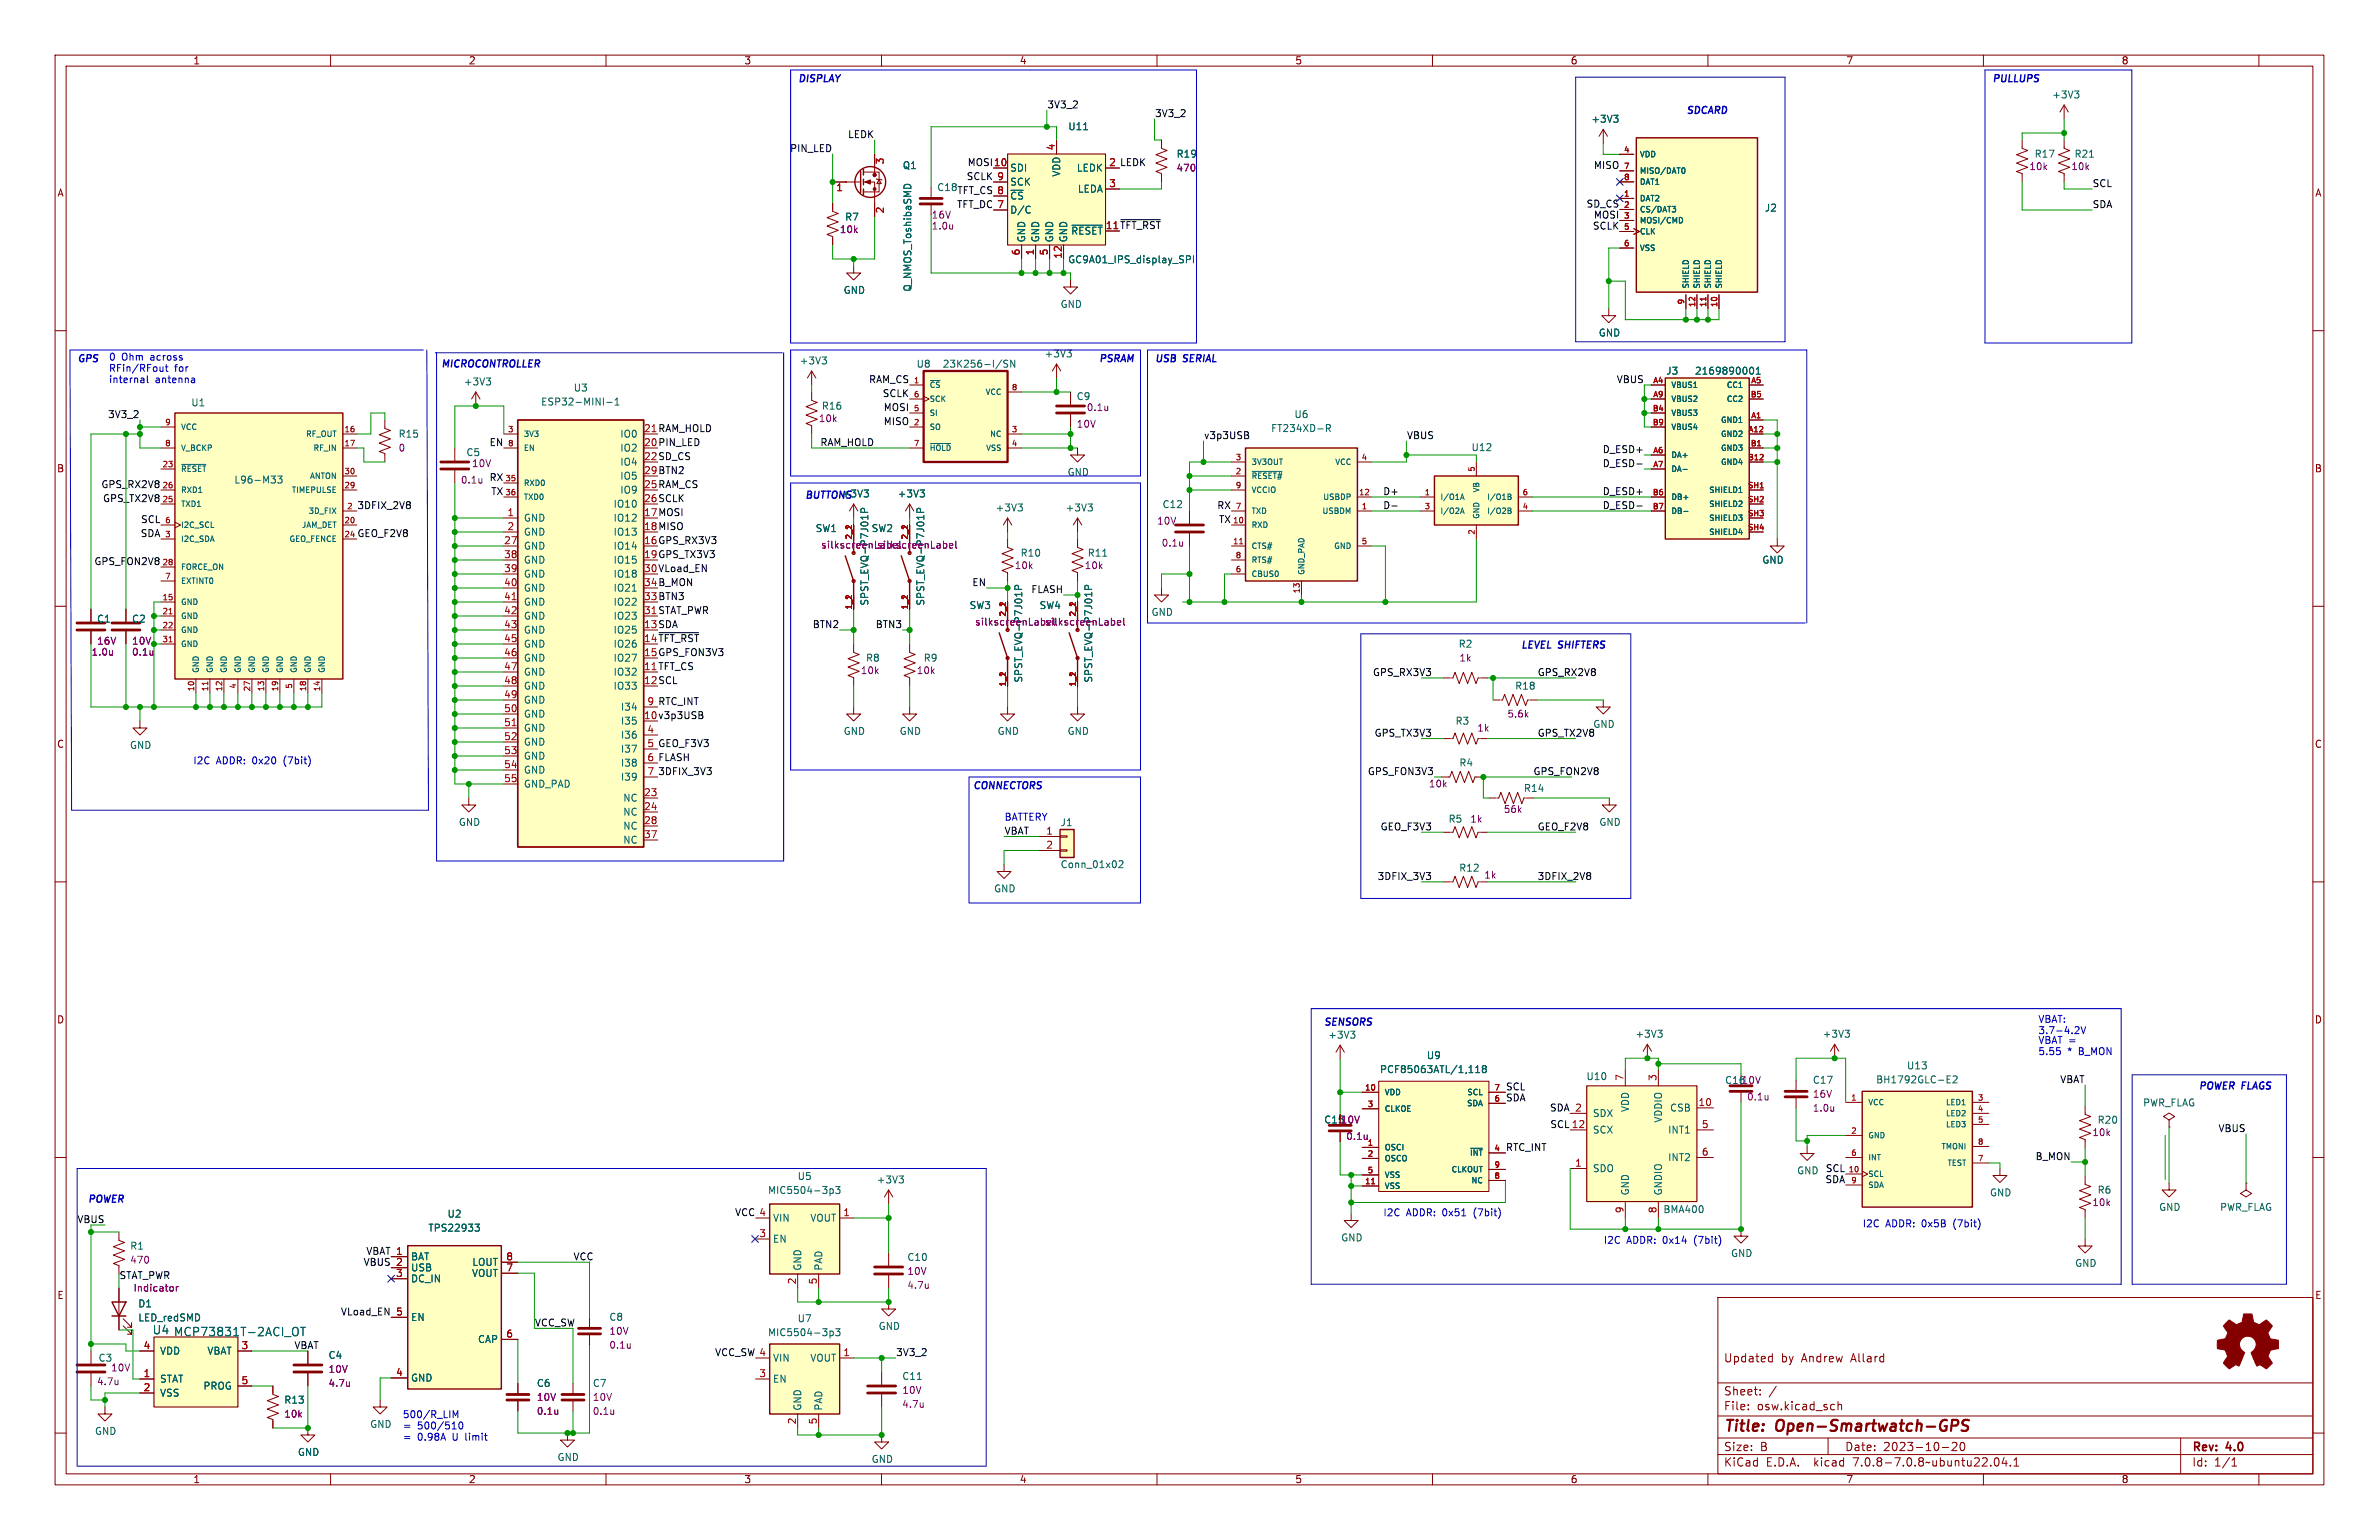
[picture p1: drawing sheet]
<svg xmlns="http://www.w3.org/2000/svg" width="432mm" height="279mm" viewBox="0 0 432 279" stroke-linecap="round" stroke-linejoin="round" font-family="sans-serif">
<defs><g id="words">
<g font-size="2.8" fill="#840000">
<text x="312.8" y="260.3">Title:</text>
<text x="322.5" y="260.3">Open-Smartwatch-GPS</text>
</g>
<text font-size="2.1" fill="#006464" x="27.6" y="242.3">U4 MCP73831T-2ACI_OT</text>
<g font-size="2.1" fill="#840000">
<text x="312.8" y="247.4">Updated</text>
<text x="323.2" y="247.4">by</text>
<text x="327" y="247.4">Andrew</text>
<text x="336.1" y="247.4">Allard</text>
<text x="312.8" y="256.1">File:</text>
<text x="312.8" y="253.4">Sheet:</text>
<text x="318.9" y="256.1">osw.kicad_sch</text>
<text x="312.8" y="263.5">Size:</text>
<text x="319.5" y="263.5">B</text>
<text x="334.8" y="263.5">Date:</text>
<text x="341.8" y="263.5">2023-10-20</text>
<text x="397.8" y="263.7">Rev:</text>
<text x="404.2" y="263.7">4.0</text>
<text x="312.8" y="266.3">KiCad</text>
<text x="320.5" y="266.3">E.D.A.</text>
<text x="329.4" y="266.3">kicad</text>
<text x="336.6" y="266.3">7.0.8-7.0.8~ubuntu22.04.1</text>
<text x="397.8" y="266.3">Id:</text>
<text x="401.9" y="266.3">1/1</text>
</g>
<g font-size="1.8" fill="#840000">
<text x="35" y="11.9">1</text>
<text x="85" y="11.9">2</text>
<text x="135" y="11.9">3</text>
<text x="185" y="11.9">4</text>
<text x="235" y="11.9">5</text>
<text x="285" y="11.9">6</text>
<text x="335" y="11.9">7</text>
<text x="385" y="11.9">8</text>
<text x="10.3" y="35.9">A</text>
<text x="201.2" y="30.2">2 LEDK</text>
<text x="420.1" y="35.9">A</text>
<text x="200.6" y="41.7">11 ~{TFT_RST}</text>
<text x="10.3" y="85.9">B</text>
<text x="420.1" y="85.9">B</text>
<text x="10.3" y="135.9">C</text>
<text x="420.1" y="135.9">C</text>
<text x="10.3" y="185.9">D</text>
<text x="420.1" y="185.9">D</text>
<text x="240.3" y="204">C1510V</text>
<text x="10.3" y="235.9">E</text>
<text x="420.1" y="235.9">E</text>
<text x="35" y="269.3">1</text>
<text x="85" y="269.3">2</text>
<text x="135" y="269.3">3</text>
<text x="185" y="269.3">4</text>
<text x="235" y="269.3">5</text>
<text x="285" y="269.3">6</text>
<text x="335" y="269.3">7</text>
<text x="385" y="269.3">8</text>
</g>
<g font-size="1.8" fill="#0000c2">
<text x="144.8" y="15">DISPLAY</text>
<text x="361.5" y="15">PULLUPS</text>
<text x="306" y="20.7">SDCARD</text>
<text x="14" y="65.8">GPS</text>
<text x="19.7" y="65.5">0</text>
<text x="22.1" y="65.5">Ohm</text>
<text x="27.4" y="65.5">across</text>
<text x="199.4" y="65.8">PSRAM</text>
<text x="209.5" y="65.8">USB</text>
<text x="214.8" y="65.8">SERIAL</text>
<text x="19.7" y="67.6">RFin/RFout</text>
<text x="19.7" y="69.6">internal</text>
<text x="28.2" y="69.6">antenna</text>
<text x="31.7" y="67.6">for</text>
<text x="80" y="66.7">MICROCONTROLLER</text>
<text x="146" y="90.6">BUTTONS</text>
<text x="276" y="117.8">LEVEL SHIFTERS</text>
<text x="35" y="138.8">I2C</text>
<text x="39.3" y="138.8">ADDR: 0x20</text>
<text x="51.8" y="138.8">(7bit)</text>
<text x="176.5" y="143.3">CONNECTORS</text>
<text x="182.2" y="149">BATTERY</text>
<text x="369.9" y="185.7">VBAT:</text>
<text x="240.2" y="186.2">SENSORS</text>
<text x="369.9" y="189.5">VBAT =</text>
<text x="369.9" y="191.5">5.55</text>
<text x="369.9" y="187.7">3.7-4.2V</text>
<text x="375.3" y="191.5">*</text>
<text x="377.4" y="191.5">B_MON</text>
<text x="399" y="197.7">POWER FLAGS</text>
<text x="15.9" y="218.3">POWER</text>
<text x="251" y="220.7">I2C</text>
<text x="255.3" y="220.7">ADDR: 0x51</text>
<text x="267.8" y="220.7">(7bit)</text>
<text x="291" y="225.8">I2C</text>
<text x="295.3" y="225.8">ADDR: 0x14</text>
<text x="307.8" y="225.8">(7bit)</text>
<text x="338" y="222.8">I2C</text>
<text x="342.3" y="222.8">ADDR: 0x5B</text>
<text x="354.8" y="222.8">(7bit)</text>
<text x="73" y="257.4">500/R_LIM</text>
<text x="73" y="259.4">=</text>
<text x="73" y="261.5">=</text>
<text x="75.8" y="259.4">500/510</text>
<text x="75.8" y="261.5">0.98A</text>
<text x="82.3" y="261.5">U limit</text>
</g>
<g font-size="1.8" fill="#0f0f0f">
<text x="190" y="19.7">3V3_2</text>
<text x="209.5" y="21.3">3V3_2</text>
<text x="143.3" y="27.7">PIN_LED</text>
<text x="153.8" y="25.1">LEDK</text>
<text x="170" y="34.9">C18 TFT_CS</text>
<text x="175.4" y="32.8">SCLK 9</text>
<text x="175.5" y="30.2">MOSI10</text>
<text x="289.2" y="30.7">MISO</text>
<text x="379.7" y="34">SCL</text>
<text x="173.6" y="37.8">TFT_DC 7</text>
<text x="287.9" y="37.7">SD_CS</text>
<text x="289" y="41.7">SCLK</text>
<text x="289.2" y="39.7">MOSI</text>
<text x="379.7" y="37.8">SDA</text>
<text x="157.6" y="69.6">RAM_CS</text>
<text x="293.3" y="69.6">VBUS</text>
<text x="19.5" y="75.9">3V3_2</text>
<text x="160.1" y="72.1">SCLK</text>
<text x="160.3" y="77.2">MISO</text>
<text x="160.3" y="74.7">MOSI</text>
<text x="88.8" y="81">EN</text>
<text x="116.8" y="81">20 PIN_LED</text>
<text x="116.8" y="78.5">21 RAM_HOLD</text>
<text x="116.8" y="83.6">22 SD_CS</text>
<text x="148.8" y="81">RAM_HOLD</text>
<text x="218.4" y="79.7">v3p3USB</text>
<text x="255.3" y="79.7">VBUS</text>
<text x="290.8" y="82.3">D_ESD+</text>
<text x="18.3" y="88.6">GPS_RX2V8</text>
<text x="88.8" y="87.4">RX</text>
<text x="89.1" y="89.9">TX</text>
<text x="116.8" y="88.6">25 RAM_CS</text>
<text x="116.8" y="86.1">29 BTN2</text>
<text x="251" y="89.9">D+</text>
<text x="290.8" y="89.9">D_ESD+</text>
<text x="290.8" y="84.8">D_ESD-</text>
<text x="18.6" y="91.2">GPS_TX2V8</text>
<text x="25.5" y="95">SCL</text>
<text x="64.8" y="92.4">3DFIX_2V8</text>
<text x="116.8" y="93.7">17 MOSI</text>
<text x="116.8" y="91.2">26 SCLK</text>
<text x="220.8" y="92.4">RX</text>
<text x="221.1" y="95">TX</text>
<text x="251" y="92.4">D-</text>
<text x="290.8" y="92.4">D_ESD-</text>
<text x="25.4" y="97.5">SDA</text>
<text x="64.8" y="97.5">GEO_F2V8</text>
<text x="116.8" y="98.8">16 GPS_RX3V3</text>
<text x="116.8" y="96.3">18 MISO</text>
<text x="116.8" y="101.3">19 GPS_TX3V3</text>
<text x="17" y="102.6">GPS_FON2V8</text>
<text x="116.8" y="103.9">30 VLoad_EN</text>
<text x="116.8" y="106.4">34 B_MON</text>
<text x="176.4" y="106.4">EN</text>
<text x="187.1" y="107.7">FLASH</text>
<text x="116.8" y="111.5">31 STAT_PWR</text>
<text x="116.8" y="109">33 BTN3</text>
<text x="116.8" y="114">13 SDA</text>
<text x="116.8" y="116.6">14 ~{TFT_RST}</text>
<text x="116.8" y="119.1">15 GPS_FON3V3</text>
<text x="147.4" y="114">BTN2</text>
<text x="158.8" y="114">BTN3</text>
<text x="116.8" y="121.7">11 TFT_CS</text>
<text x="116.8" y="124.2">12 SCL</text>
<text x="249.1" y="122.7">GPS_RX3V3</text>
<text x="279" y="122.7">GPS_RX2V8</text>
<text x="116.8" y="130.6">10 v3p3USB</text>
<text x="117.4" y="128">9 RTC_INT</text>
<text x="117.4" y="135.6">5 GEO_F3V3</text>
<text x="249.4" y="133.7">GPS_TX3V3</text>
<text x="279" y="133.7">GPS_TX2V8</text>
<text x="289.1" y="132.3">GND</text>
<text x="117.4" y="138.2">6 FLASH</text>
<text x="119.4" y="140.7">3DFIX_3V3</text>
<text x="248.2" y="140.7">GPS_FON3V3</text>
<text x="278.2" y="140.7">GPS_FON2V8</text>
<text x="182.2" y="151.5">VBAT</text>
<text x="250.5" y="150.7">GEO_F3V3</text>
<text x="279" y="150.7">GEO_F2V8</text>
<text x="249.9" y="159.7">3DFIX_3V3</text>
<text x="279" y="159.7">3DFIX_2V8</text>
<text x="273.2" y="197.9">SCL</text>
<text x="373.8" y="196.6">VBAT</text>
<text x="273.2" y="199.9">SDA</text>
<text x="281.2" y="201.7">SDA 2</text>
<text x="273.2" y="208.9">RTC_INT</text>
<text x="281.3" y="204.7">SCL 12</text>
<text x="402.6" y="205.5">VBUS</text>
<text x="331.2" y="214.7">SDA</text>
<text x="331.3" y="212.7">SCL</text>
<text x="369.4" y="210.6">B_MON</text>
<text x="133.3" y="220.7">VCC 4</text>
<text x="66.4" y="227.7">VBAT 1</text>
<text x="21.6" y="232.1">STAT_PWR</text>
<text x="65.9" y="229.7">VBUS 2</text>
<text x="104" y="228.7">VCC</text>
<text x="61.8" y="238.7">VLoad_EN</text>
<text x="53.3" y="244.8">VBAT</text>
<text x="97" y="240.7">VCC_SW</text>
<text x="129.7" y="246.1">VCC_SW 4</text>
<text x="162.6" y="246.1">3V3_2</text>
</g>
<g font-size="1.8" fill="#006464">
<text x="193.8" y="23.8">U11</text>
<text x="288.7" y="22.5">+3V3</text>
<text x="372.4" y="18.1">+3V3</text>
<text x="213.5" y="28.8">R19</text>
<text x="369.2" y="28.8">R17</text>
<text x="376.4" y="28.8">R21</text>
<text x="163.8" y="30.9">Q1</text>
<text x="183.3" y="31.3">SDI</text>
<text x="183.3" y="33.9">SCK</text>
<text x="192.6" y="32.2" transform="rotate(-90 192.6 32.2)">VDD</text>
<text x="195.4" y="31.3">LEDK</text>
<text x="195.5" y="35.2">LEDA</text>
<text x="153.3" y="40.2">R7</text>
<text x="183.3" y="39">D/C</text>
<text x="183.3" y="36.4">~{CS}</text>
<text x="320.2" y="38.6">J2</text>
<text x="186.3" y="44.1" transform="rotate(-90 186.3 44.1)">GND</text>
<text x="188.8" y="44.1" transform="rotate(-90 188.8 44.1)">GND</text>
<text x="191.4" y="44.1" transform="rotate(-90 191.4 44.1)">GND</text>
<text x="193.8" y="48">GC9A01_IPS_display_SPI</text>
<text x="193.9" y="44.1" transform="rotate(-90 193.9 44.1)">GND</text>
<text x="153" y="53.5">GND</text>
<text x="165.6" y="53" transform="rotate(-90 165.6 53)">Q_NMOS_ToshibaSMD</text>
<text x="192.4" y="56.1">GND</text>
<text x="189.5" y="65">+3V3</text>
<text x="290.1" y="61.3">GND</text>
<text x="84.1" y="70.1">+3V3</text>
<text x="104" y="71.2">U3</text>
<text x="145.1" y="66.3">+3V3</text>
<text x="166.3" y="66.9">U8</text>
<text x="171" y="66.9">23K256-I/SN</text>
<text x="302.3" y="68.2">J3</text>
<text x="307.5" y="68.2">2169890001</text>
<text x="34.6" y="73.9">U1</text>
<text x="98.1" y="73.8">ESP32-MINI-1</text>
<text x="149.1" y="74.5">R16</text>
<text x="234.8" y="76">U6</text>
<text x="72.2" y="79.6">R15</text>
<text x="112.5" y="82.1">IO2</text>
<text x="112.5" y="79.6">IO0</text>
<text x="230.6" y="78.6">FT234XD-R</text>
<text x="267" y="82">U12</text>
<text x="42.4" y="87.9">L96-M33</text>
<text x="112.5" y="84.7">IO4</text>
<text x="112.5" y="89.8">IO9</text>
<text x="112.5" y="87.2">IO5</text>
<text x="193.7" y="86.5">GND</text>
<text x="95" y="94.8">GND</text>
<text x="111.3" y="94.8">IO12</text>
<text x="111.3" y="92.3">IO10</text>
<text x="152.7" y="90.4">+3V3</text>
<text x="162.8" y="90.4">+3V3</text>
<text x="180.6" y="93">+3V3</text>
<text x="193.3" y="93">+3V3</text>
<text x="210.9" y="92.4">C12</text>
<text x="95" y="97.4">GND</text>
<text x="95" y="99.9">GND</text>
<text x="111.3" y="99.9">IO14</text>
<text x="111.3" y="97.4">IO13</text>
<text x="147.9" y="96.7">SW1</text>
<text x="158.1" y="96.7">SW2</text>
<text x="185.1" y="101.2">R10</text>
<text x="197.3" y="101.2">R11</text>
<text x="95" y="105">GND</text>
<text x="95" y="107.5">GND</text>
<text x="95" y="102.5">GND</text>
<text x="111.3" y="102.5">IO15</text>
<text x="111.3" y="105">IO18</text>
<text x="111.3" y="107.5">IO21</text>
<text x="319.8" y="102.5">GND</text>
<text x="17.5" y="113.2">C1</text>
<text x="23.9" y="113.2">C2</text>
<text x="95" y="110.1">GND</text>
<text x="95" y="112.6">GND</text>
<text x="111.3" y="112.6">IO23</text>
<text x="111.3" y="110.1">IO22</text>
<text x="157.8" y="110" transform="rotate(-90 157.8 110)">SPST_EVQ-P7J01P</text>
<text x="168" y="110" transform="rotate(-90 168 110)">SPST_EVQ-P7J01P</text>
<text x="175.9" y="110.7">SW3</text>
<text x="188.6" y="110.7">SW4</text>
<text x="208.9" y="111.9">GND</text>
<text x="95" y="115.2">GND</text>
<text x="95" y="117.7">GND</text>
<text x="111.3" y="115.2">IO25</text>
<text x="111.3" y="117.7">IO26</text>
<text x="264.7" y="117.7">R2</text>
<text x="95" y="120.2">GND</text>
<text x="95" y="122.8">GND</text>
<text x="95" y="125.3">GND</text>
<text x="111.3" y="122.8">IO32</text>
<text x="111.3" y="125.3">IO33</text>
<text x="111.3" y="120.2">IO27</text>
<text x="157.1" y="120.2">R8</text>
<text x="167.6" y="120.2">R9</text>
<text x="274.9" y="125.3">R18</text>
<text x="95" y="127.9">GND</text>
<text x="95" y="130.4">GND</text>
<text x="112.6" y="131.7">I35</text>
<text x="112.6" y="129.1">I34</text>
<text x="264.1" y="131.7">R3</text>
<text x="23.5" y="136.1">GND</text>
<text x="95" y="132.9">GND</text>
<text x="95" y="135.5">GND</text>
<text x="112.6" y="134.2">I36</text>
<text x="112.6" y="136.8">I37</text>
<text x="153" y="133.5">GND</text>
<text x="163.2" y="133.5">GND</text>
<text x="181" y="133.5">GND</text>
<text x="193.7" y="133.5">GND</text>
<text x="95" y="138">GND</text>
<text x="95" y="140.6">GND</text>
<text x="95" y="143.1">GND_PAD</text>
<text x="112.6" y="139.3">I38</text>
<text x="112.6" y="141.8">I39</text>
<text x="264.8" y="139.3">R4</text>
<text x="276.5" y="143.9">R14</text>
<text x="113" y="145.6">NC</text>
<text x="113" y="148.2">NC</text>
<text x="262.8" y="149.5">R5</text>
<text x="83.2" y="150">GND</text>
<text x="113" y="150.7">NC</text>
<text x="113" y="153.3">NC</text>
<text x="192.4" y="150.1">J1</text>
<text x="290.2" y="150">GND</text>
<text x="192.4" y="157.7">Conn_01x02</text>
<text x="264.8" y="158.3">R12</text>
<text x="180.3" y="162.1">GND</text>
<text x="241" y="188.6">+3V3</text>
<text x="296.7" y="188.5">+3V3</text>
<text x="330.7" y="188.5">+3V3</text>
<text x="250.4" y="194.9">PCF85063ATL/1,118</text>
<text x="258.9" y="192.4">U9</text>
<text x="287.9" y="196.2">U10</text>
<text x="328.9" y="196.8">C17</text>
<text x="340.4" y="196.8">BH1792GLC-E2</text>
<text x="346" y="194.2">U13</text>
<text x="289" y="202.9">SDX</text>
<text x="295.9" y="201.8" transform="rotate(-90 295.9 201.8)">VDD</text>
<text x="301.9" y="203.8" transform="rotate(-90 301.9 203.8)">VDDIO</text>
<text x="303" y="201.9">CSB</text>
<text x="388.9" y="200.9">PWR_FLAG</text>
<text x="289" y="205.9">SCX</text>
<text x="302.7" y="205.9">INT1</text>
<text x="380.6" y="204.1">R20</text>
<text x="144.7" y="214.3">U5</text>
<text x="159" y="214.9">+3V3</text>
<text x="289" y="212.9">SDO</text>
<text x="302.7" y="210.9">INT2</text>
<text x="326.1" y="213.3">GND</text>
<text x="81.1" y="221.1">U2</text>
<text x="139.3" y="216.8">MIC5504-3p3</text>
<text x="140.2" y="221.8">VIN</text>
<text x="147" y="221.8">VOUT</text>
<text x="295.9" y="217" transform="rotate(-90 295.9 217)">GND</text>
<text x="301.8" y="220.3">BMA400</text>
<text x="301.9" y="217" transform="rotate(-90 301.9 217)">GNDIO</text>
<text x="361.1" y="217.3">GND</text>
<text x="380.6" y="216.8">R6</text>
<text x="391.8" y="219.9">GND</text>
<text x="402.9" y="219.9">PWR_FLAG</text>
<text x="23.5" y="226.9">R1</text>
<text x="77.7" y="223.7">TPS22933</text>
<text x="140.2" y="225.7">EN</text>
<text x="243.3" y="225.4">GND</text>
<text x="74.5" y="228.9">BAT</text>
<text x="74.5" y="230.9">USB</text>
<text x="74.5" y="232.9">DC_IN</text>
<text x="85.6" y="231.9">VOUT</text>
<text x="85.6" y="229.9">LOUT</text>
<text x="145.6" y="230.6" transform="rotate(-90 145.6 230.6)">GND</text>
<text x="149.5" y="230.6" transform="rotate(-90 149.5 230.6)">PAD</text>
<text x="164.6" y="229">C10</text>
<text x="314.1" y="228.3">GND</text>
<text x="376.5" y="230">GND</text>
<text x="25" y="237.4">D1</text>
<text x="25" y="239.9">LED_redSMD</text>
<text x="74.5" y="239.9">EN</text>
<text x="110.5" y="239.8">C8</text>
<text x="29" y="246">VDD</text>
<text x="37.5" y="246">VBAT</text>
<text x="86.7" y="243.9">CAP</text>
<text x="139.3" y="242.6">MIC5504-3p3</text>
<text x="144.7" y="240.1">U7</text>
<text x="159.4" y="241.5">GND</text>
<text x="29" y="251.1">STAT</text>
<text x="59.5" y="246.7">C4</text>
<text x="74.5" y="250.9">GND</text>
<text x="97.3" y="251.8">C6</text>
<text x="107.5" y="251.8">C7</text>
<text x="140.2" y="251.1">EN</text>
<text x="140.2" y="247.2">VIN</text>
<text x="147" y="247.2">VOUT</text>
<text x="163.7" y="250.6">C11</text>
<text x="29" y="253.6">VSS</text>
<text x="36.8" y="252.3">PROG</text>
<text x="51.5" y="254.9">R13</text>
<text x="145.6" y="256" transform="rotate(-90 145.6 256)">GND</text>
<text x="149.5" y="256" transform="rotate(-90 149.5 256)">PAD</text>
<text x="17.1" y="260.5">GND</text>
<text x="67.1" y="259.3">GND</text>
<text x="54" y="264.3">GND</text>
<text x="101.1" y="265.3">GND</text>
<text x="158.1" y="265.6">GND</text>
</g>
<g font-size="1.8" fill="#a90000">
<text x="160.7" y="29.9" transform="rotate(-90 160.7 29.9)">3</text>
<text x="191.5" y="27.4" transform="rotate(-90 191.5 27.4)">4</text>
<text x="151.7" y="35">1</text>
<text x="180.3" y="30.2">10</text>
<text x="180.9" y="35.3">8</text>
<text x="180.9" y="32.8">9</text>
<text x="201.2" y="34">3</text>
<text x="201.2" y="30.2">2</text>
<text x="160.7" y="38.8" transform="rotate(-90 160.7 38.8)">2</text>
<text x="180.9" y="37.8">7</text>
<text x="200.6" y="41.7">11</text>
<text x="185.2" y="46.4" transform="rotate(-90 185.2 46.4)">6</text>
<text x="187.7" y="46.4" transform="rotate(-90 187.7 46.4)">1</text>
<text x="190.2" y="46.4" transform="rotate(-90 190.2 46.4)">5</text>
<text x="192.8" y="47" transform="rotate(-90 192.8 47)">12</text>
<text x="194.3" y="42.8">~{RESET}</text>
<text x="92" y="93.7">1</text>
<text x="91.4" y="98.8">27</text>
<text x="91.4" y="101.3">38</text>
<text x="92" y="96.3">2</text>
<text x="91.4" y="103.9">39</text>
<text x="91.4" y="106.4">40</text>
<text x="91.4" y="109">41</text>
<text x="91.4" y="111.5">42</text>
<text x="91.4" y="114">43</text>
<text x="91.4" y="116.6">45</text>
<text x="91.4" y="119.1">46</text>
<text x="91.4" y="121.7">47</text>
<text x="91.4" y="124.2">48</text>
<text x="91.4" y="126.7">49</text>
<text x="91.4" y="129.3">50</text>
<text x="91.4" y="131.8">51</text>
<text x="91.4" y="134.4">52</text>
<text x="91.4" y="136.9">53</text>
<text x="117.4" y="133.1">4</text>
<text x="91.4" y="139.4">54</text>
<text x="91.4" y="142">55</text>
<text x="117.4" y="140.7">7</text>
<text x="116.8" y="144.5">23</text>
<text x="116.8" y="147.1">24</text>
<text x="116.8" y="149.6">28</text>
<text x="116.8" y="152.1">37</text>
<text x="189.8" y="151.5">1</text>
<text x="189.8" y="154.1">2</text>
<text x="294.7" y="196.2" transform="rotate(-90 294.7 196.2)">7</text>
<text x="300.7" y="196.2" transform="rotate(-90 300.7 196.2)">3</text>
<text x="308.2" y="200.7">10</text>
<text x="308.8" y="204.7">5</text>
<text x="308.8" y="209.7">6</text>
<text x="285.8" y="211.7">1</text>
<text x="153" y="220.7">1</text>
<text x="294.7" y="220.2" transform="rotate(-90 294.7 220.2)">9</text>
<text x="300.7" y="220.2" transform="rotate(-90 300.7 220.2)">8</text>
<text x="71.8" y="227.7">1</text>
<text x="137.7" y="224.5">3</text>
<text x="71.8" y="231.7">3</text>
<text x="71.8" y="229.7">2</text>
<text x="91.8" y="230.7">7</text>
<text x="91.8" y="228.7">8</text>
<text x="144.5" y="233.1" transform="rotate(-90 144.5 233.1)">2</text>
<text x="148.3" y="233.1" transform="rotate(-90 148.3 233.1)">5</text>
<text x="71.8" y="238.7">5</text>
<text x="26" y="244.9">4</text>
<text x="43.7" y="244.9">3</text>
<text x="91.8" y="242.7">6</text>
<text x="26" y="249.9">1</text>
<text x="43.7" y="251.2">5</text>
<text x="71.8" y="249.7">4</text>
<text x="137.7" y="249.9">3</text>
<text x="153" y="246.1">1</text>
<text x="26" y="252.5">2</text>
<text x="144.5" y="258.5" transform="rotate(-90 144.5 258.5)">2</text>
<text x="148.3" y="258.5" transform="rotate(-90 148.3 258.5)">5</text>
</g>
<g font-size="1.8" fill="#840084">
<text x="169" y="39.9">16V</text>
<text x="195.3" y="72.8">C9</text>
<text x="195.3" y="77.8">10V</text>
<text x="84.6" y="83">C5</text>
<text x="85.6" y="85">10V</text>
<text x="209.9" y="95.4">10V</text>
<text x="148.9" y="99.7">silkscreenLabel</text>
<text x="159.1" y="99.7">silkscreenLabel</text>
<text x="176.9" y="113.7">silkscreenLabel silkscreenLabel</text>
<text x="17.5" y="117.2">16V</text>
<text x="23.9" y="117.2">10V</text>
<text x="185.7" y="124" transform="rotate(-90 185.7 124)">SPST_EVQ-P7J01P</text>
<text x="198.4" y="124" transform="rotate(-90 198.4 124)">SPST_EVQ-P7J01P</text>
<text x="313" y="196.9">C1610V</text>
<text x="328.9" y="199.4">16V</text>
<text x="164.6" y="231.5">10V</text>
<text x="110.5" y="242.4">10V</text>
<text x="17.8" y="247.2">C3</text>
<text x="20" y="249">10V</text>
<text x="59.5" y="249.3">10V</text>
<text x="97.3" y="254.4">10V</text>
<text x="107.5" y="254.4">10V</text>
<text x="163.7" y="253.1">10V</text>
</g>
<text font-size="1.8" fill="#009600" x="13.9" y="222">VBUS</text>
<g font-size="1.7" fill="#840084">
<text x="213.5" y="31.3">470</text>
<text x="368.2" y="31.1">10k</text>
<text x="375.9" y="31.1">10k</text>
<text x="169" y="41.9">1.0u</text>
<text x="152.3" y="42.5">10k</text>
<text x="148.5" y="76.8">10k</text>
<text x="197.2" y="74.8">0.1u</text>
<text x="72.2" y="82.1">0</text>
<text x="83.6" y="87.9">0.1u</text>
<text x="210.8" y="99.4">0.1u</text>
<text x="184.1" y="103.5">10k</text>
<text x="196.8" y="103.5">10k</text>
<text x="16.5" y="119.2">1.0u</text>
<text x="23.9" y="119.2">0.1u</text>
<text x="156.1" y="122.5">10k</text>
<text x="166.3" y="122.5">10k</text>
<text x="264.8" y="120.2">1k</text>
<text x="273.5" y="130.4">5.6k</text>
<text x="268" y="132.9">1k</text>
<text x="259.3" y="143.1">10k</text>
<text x="266.8" y="149.4">1k</text>
<text x="272.8" y="147.7">56k</text>
<text x="269.3" y="159.6">1k</text>
<text x="317" y="199.9">0.1u</text>
<text x="328.9" y="201.9">1.0u</text>
<text x="244.2" y="207">0.1u</text>
<text x="379.7" y="206.3">10k</text>
<text x="379.7" y="219">10k</text>
<text x="23.5" y="229.5">470</text>
<text x="24.1" y="234.5">Indicator</text>
<text x="164.6" y="234">4.7u</text>
<text x="110.5" y="244.9">0.1u</text>
<text x="17.5" y="251.5">4.7u</text>
<text x="59.5" y="251.8">4.7u</text>
<text x="51.5" y="257.4">10k</text>
<text x="97.3" y="256.9">0.1u</text>
<text x="107.5" y="256.9">0.1u</text>
<text x="163.7" y="255.6">4.7u</text>
</g>
<g font-size="1.4" fill="#a90000">
<text x="294.7" y="27.7">4</text>
<text x="294.7" y="35.7">1</text>
<text x="294.7" y="30.7">7</text>
<text x="294.7" y="32.7">8</text>
<text x="294.7" y="37.7">2</text>
<text x="294.7" y="39.7">3</text>
<text x="294.7" y="41.7">5</text>
<text x="294.7" y="44.7">6</text>
<text x="305.7" y="55.3" transform="rotate(-90 305.7 55.3)">9</text>
<text x="307.7" y="55.8" transform="rotate(-90 307.7 55.8)">12</text>
<text x="309.7" y="55.8" transform="rotate(-90 309.7 55.8)">11</text>
<text x="311.7" y="55.8" transform="rotate(-90 311.7 55.8)">10</text>
<text x="165.8" y="69.6">1</text>
<text x="183.5" y="70.9">8</text>
<text x="300" y="69.6">A4</text>
<text x="317.7" y="69.6">A5</text>
<text x="29.9" y="77.2">9</text>
<text x="165.8" y="77.2">2</text>
<text x="165.8" y="74.7">5</text>
<text x="165.8" y="72.1">6</text>
<text x="299.9" y="74.7">B4</text>
<text x="299.9" y="77.2">B9</text>
<text x="300" y="72.1">A9</text>
<text x="317.7" y="72.1">B5</text>
<text x="317.7" y="75.9">A1</text>
<text x="29.9" y="81">8</text>
<text x="62.4" y="78.5">16</text>
<text x="62.4" y="81">17</text>
<text x="92.1" y="78.5">3</text>
<text x="92.1" y="81">8</text>
<text x="165.8" y="81">7</text>
<text x="183.5" y="78.5">3</text>
<text x="183.5" y="81">4</text>
<text x="224.2" y="83.6">3</text>
<text x="247" y="83.6">4</text>
<text x="300" y="82.3">A6</text>
<text x="317.2" y="83.6">B12</text>
<text x="317.3" y="78.5">A12</text>
<text x="317.7" y="81">B1</text>
<text x="29.4" y="84.8">23</text>
<text x="29.4" y="88.6">26</text>
<text x="62.4" y="88.6">29</text>
<text x="62.4" y="86.1">30</text>
<text x="91.6" y="87.4">35</text>
<text x="91.6" y="89.9">36</text>
<text x="224.2" y="86.1">2</text>
<text x="224.2" y="88.6">9</text>
<text x="246.6" y="89.9">12</text>
<text x="258.5" y="89.9">1</text>
<text x="267.7" y="85.7" transform="rotate(-90 267.7 85.7)">5</text>
<text x="276.3" y="89.9">6</text>
<text x="299.9" y="89.9">B6</text>
<text x="300" y="84.8">A7</text>
<text x="317.2" y="88.6">SH1</text>
<text x="29.4" y="91.2">25</text>
<text x="29.9" y="95">6</text>
<text x="62.4" y="95">20</text>
<text x="62.9" y="92.5">2</text>
<text x="223.7" y="95">10</text>
<text x="224.2" y="92.5">7</text>
<text x="247" y="92.5">1</text>
<text x="258.5" y="92.5">3</text>
<text x="276.3" y="92.5">4</text>
<text x="299.9" y="92.5">B7</text>
<text x="317.2" y="91.2">SH2</text>
<text x="317.2" y="93.7">SH3</text>
<text x="29.9" y="97.5">3</text>
<text x="62.4" y="97.5">24</text>
<text x="154.7" y="98" transform="rotate(-90 154.7 98)">2_1</text>
<text x="154.7" y="96.4" transform="rotate(-90 154.7 96.4)">2</text>
<text x="164.8" y="98" transform="rotate(-90 164.8 98)">2_1</text>
<text x="164.8" y="96.4" transform="rotate(-90 164.8 96.4)">2</text>
<text x="223.7" y="98.8">11</text>
<text x="224.2" y="101.3">8</text>
<text x="247" y="98.8">5</text>
<text x="267.7" y="97.1" transform="rotate(-90 267.7 97.1)">2</text>
<text x="317.2" y="96.3">SH4</text>
<text x="29.4" y="102.6">28</text>
<text x="29.9" y="105.2">7</text>
<text x="224.2" y="103.9">6</text>
<text x="236" y="107.8" transform="rotate(-90 236 107.8)">13</text>
<text x="29.4" y="109">15</text>
<text x="29.4" y="111.5">21</text>
<text x="154.7" y="110.7" transform="rotate(-90 154.7 110.7)">1_1</text>
<text x="154.7" y="109.1" transform="rotate(-90 154.7 109.1)">2</text>
<text x="164.8" y="110.7" transform="rotate(-90 164.8 110.7)">1_1</text>
<text x="164.8" y="109.1" transform="rotate(-90 164.8 109.1)">2</text>
<text x="182.6" y="112" transform="rotate(-90 182.6 112)">2_1</text>
<text x="182.6" y="110.4" transform="rotate(-90 182.6 110.4)">2</text>
<text x="195.3" y="112" transform="rotate(-90 195.3 112)">2_1</text>
<text x="195.3" y="110.4" transform="rotate(-90 195.3 110.4)">2</text>
<text x="29.4" y="114">22</text>
<text x="29.4" y="116.6">31</text>
<text x="35.3" y="125.6" transform="rotate(-90 35.3 125.6)">10</text>
<text x="37.8" y="125.6" transform="rotate(-90 37.8 125.6)">11</text>
<text x="40.4" y="125.6" transform="rotate(-90 40.4 125.6)">12</text>
<text x="42.9" y="125.1" transform="rotate(-90 42.9 125.1)">4</text>
<text x="45.5" y="125.6" transform="rotate(-90 45.5 125.6)">27</text>
<text x="48" y="125.6" transform="rotate(-90 48 125.6)">13</text>
<text x="50.5" y="125.6" transform="rotate(-90 50.5 125.6)">19</text>
<text x="53.1" y="125.1" transform="rotate(-90 53.1 125.1)">5</text>
<text x="55.6" y="125.6" transform="rotate(-90 55.6 125.6)">18</text>
<text x="58.2" y="125.6" transform="rotate(-90 58.2 125.6)">14</text>
<text x="182.6" y="124.7" transform="rotate(-90 182.6 124.7)">1_1</text>
<text x="182.6" y="123.1" transform="rotate(-90 182.6 123.1)">2</text>
<text x="195.3" y="124.7" transform="rotate(-90 195.3 124.7)">1_1</text>
<text x="195.3" y="123.1" transform="rotate(-90 195.3 123.1)">2</text>
<text x="247.7" y="197.9">10</text>
<text x="271.1" y="197.9">7</text>
<text x="248.1" y="200.9">3</text>
<text x="271.1" y="199.9">6</text>
<text x="335.9" y="199.7">1</text>
<text x="358.9" y="199.7">3</text>
<text x="358.9" y="201.7">4</text>
<text x="358.9" y="203.7">5</text>
<text x="248.1" y="209.9">2</text>
<text x="271.1" y="208.9">4</text>
<text x="335.9" y="205.7">2</text>
<text x="335.9" y="209.7">6</text>
<text x="358.9" y="207.7">8</text>
<text x="247.7" y="214.9">11</text>
<text x="248.1" y="212.9">5</text>
<text x="271.1" y="213.9">8</text>
<text x="271.1" y="211.9">9</text>
<text x="335.4" y="212.7">10</text>
<text x="335.9" y="214.7">9</text>
<text x="358.9" y="210.7">7</text>
</g>
<g font-size="1.4" fill="#006464">
<text x="297.6" y="28.7">VDD</text>
<text x="297.6" y="31.7">MISO/DAT0</text>
<text x="297.6" y="33.7">DAT1</text>
<text x="297.6" y="36.7">DAT2</text>
<text x="297.6" y="38.7">CS/DAT3</text>
<text x="297.6" y="40.7">MOSI/CMD</text>
<text x="297.6" y="42.7">CLK</text>
<text x="297.6" y="45.7">VSS</text>
<text x="306.7" y="52.4" transform="rotate(-90 306.7 52.4)">SHIELD</text>
<text x="308.7" y="52.4" transform="rotate(-90 308.7 52.4)">SHIELD</text>
<text x="310.7" y="52.4" transform="rotate(-90 310.7 52.4)">SHIELD</text>
<text x="312.7" y="52.4" transform="rotate(-90 312.7 52.4)">SHIELD</text>
<text x="168.7" y="70.6">~{CS}</text>
<text x="178.7" y="71.8">VCC</text>
<text x="303.3" y="70.6">VBUS1</text>
<text x="313.3" y="70.6">CC1</text>
<text x="168.7" y="75.7">SI</text>
<text x="168.7" y="73.1">SCK</text>
<text x="303.3" y="73.1">VBUS2</text>
<text x="303.3" y="75.7">VBUS3</text>
<text x="312.2" y="76.9">GND1</text>
<text x="313.3" y="73.1">CC2</text>
<text x="32.8" y="82">V_BCKP</text>
<text x="32.8" y="78.2">VCC</text>
<text x="55.4" y="79.5">RF_OUT</text>
<text x="56.8" y="82">RF_IN</text>
<text x="95" y="79.5">3V3</text>
<text x="95" y="82">EN</text>
<text x="168.7" y="78.2">SO</text>
<text x="168.7" y="82">~{HOLD}</text>
<text x="178.8" y="82">VSS</text>
<text x="179.6" y="79.5">NC</text>
<text x="303.3" y="83.3">DA+</text>
<text x="303.3" y="78.2">VBUS4</text>
<text x="312.2" y="79.5">GND2</text>
<text x="312.2" y="82">GND3</text>
<text x="32.8" y="85.8">~{RESET}</text>
<text x="32.8" y="89.6">RXD1</text>
<text x="52.8" y="89.6">TIMEPULSE</text>
<text x="56.1" y="87.1">ANTON</text>
<text x="95" y="88.4">RXD0</text>
<text x="227.1" y="87.1">~{RESET#}</text>
<text x="227.1" y="84.6">3V3OUT</text>
<text x="227.1" y="89.6">VCCIO</text>
<text x="242.2" y="84.6">VCC</text>
<text x="268.7" y="89.5" transform="rotate(-90 268.7 89.5)">VB</text>
<text x="303.3" y="85.8">DA-</text>
<text x="310.1" y="89.6">SHIELD1</text>
<text x="312.2" y="84.5">GND4</text>
<text x="32.8" y="92.2">TXD1</text>
<text x="32.8" y="96">I2C_SCL</text>
<text x="54.7" y="96">JAM_DET</text>
<text x="55.9" y="93.4">3D_FIX</text>
<text x="95" y="90.9">TXD0</text>
<text x="227.1" y="96">RXD</text>
<text x="227.1" y="93.4">TXD</text>
<text x="239.9" y="93.4">USBDM</text>
<text x="240" y="90.9">USBDP</text>
<text x="261.4" y="90.9">I/O1A</text>
<text x="261.4" y="93.4">I/O2A</text>
<text x="268.7" y="94.2" transform="rotate(-90 268.7 94.2)">GND</text>
<text x="269.8" y="93.4">I/O2B</text>
<text x="269.8" y="90.9">I/O1B</text>
<text x="303.3" y="90.9">DB+</text>
<text x="303.3" y="93.4">DB-</text>
<text x="310.1" y="92.2">SHIELD2</text>
<text x="310.1" y="94.7">SHIELD3</text>
<text x="32.8" y="98.5">I2C_SDA</text>
<text x="52.4" y="98.5">GEO_FENCE</text>
<text x="227.1" y="99.8">CTS#</text>
<text x="242" y="99.8">GND</text>
<text x="310.1" y="97.2">SHIELD4</text>
<text x="32.8" y="103.6">FORCE_ON</text>
<text x="32.8" y="106.1">EXTINT0</text>
<text x="227.1" y="104.9">CBUS0</text>
<text x="227.1" y="102.3">RTS#</text>
<text x="237" y="104.4" transform="rotate(-90 237 104.4)">GND_PAD</text>
<text x="32.8" y="110">GND</text>
<text x="32.8" y="112.5">GND</text>
<text x="32.8" y="115">GND</text>
<text x="32.8" y="117.6">GND</text>
<text x="36.3" y="122.2" transform="rotate(-90 36.3 122.2)">GND</text>
<text x="38.8" y="122.2" transform="rotate(-90 38.8 122.2)">GND</text>
<text x="41.4" y="122.2" transform="rotate(-90 41.4 122.2)">GND</text>
<text x="43.9" y="122.2" transform="rotate(-90 43.9 122.2)">GND</text>
<text x="46.5" y="122.2" transform="rotate(-90 46.5 122.2)">GND</text>
<text x="49" y="122.2" transform="rotate(-90 49 122.2)">GND</text>
<text x="51.5" y="122.2" transform="rotate(-90 51.5 122.2)">GND</text>
<text x="54.1" y="122.2" transform="rotate(-90 54.1 122.2)">GND</text>
<text x="56.6" y="122.2" transform="rotate(-90 56.6 122.2)">GND</text>
<text x="59.2" y="122.2" transform="rotate(-90 59.2 122.2)">GND</text>
<text x="251.2" y="198.9">VDD</text>
<text x="251.2" y="201.9">CLKOE</text>
<text x="266.1" y="200.9">SDA</text>
<text x="266.2" y="198.9">SCL</text>
<text x="339" y="200.7">VCC</text>
<text x="353.1" y="200.7">LED1</text>
<text x="353.1" y="202.7">LED2</text>
<text x="251.2" y="208.9">OSCI</text>
<text x="266.7" y="209.9">~{INT}</text>
<text x="339" y="206.7">GND</text>
<text x="352.2" y="208.7">TMONI</text>
<text x="353.1" y="204.7">LED3</text>
<text x="251.2" y="215.9">VSS</text>
<text x="251.2" y="210.9">OSCO</text>
<text x="251.2" y="213.9">VSS</text>
<text x="263.3" y="212.9">CLKOUT</text>
<text x="266.9" y="214.9">NC</text>
<text x="339" y="213.7">SCL</text>
<text x="339" y="210.7">INT</text>
<text x="339" y="215.7">SDA</text>
<text x="353.3" y="211.7">TEST</text>
</g>
<text font-size="1.4" fill="#840084" x="248.1" y="207.9">1</text>
</g></defs>
<g fill="none" stroke="#840000" stroke-width=".18">
<path d="M10 10h411.8v259.4h-411.8zM12 12h407.8v255.4h-407.8zM60 10v2M110 10v2M160 10v2M210 10v2M260 10v2M310 10v2M360 10v2M374.6 19.1l-.7 1.2M374.6 19.1v2.5M374.6 19.1l.8 1.2"/>
<path d="M410 10v2M151.1 36.8v1.6l1 .3-2 .8 2 .8-2 .7 2 .8-2 .7 1 .4v1.6M151.1 33h5.1M156.8 31.2h2.8v3.6h-2.8M157 33h1.7v6.4M158.7 27.9v3.6M159.1 32.4l.1 .1h.7l.2 .2M159.6 32.5l.4 .8h-.8zM169 34v2M169 37v2M180.3 30.5h2.6M180.3 38.1h2.6"/>
<path d="M180.3 35.6h2.6M180.3 33h2.6M191.8 25.4v2.5M200.7 34.3h2.5M210.8 25.4v1.5l1 .4-2 .8 2 .7-2 .8 2 .8-2 .7 1 .4v1.5M291 23.5l-.8 1.2M291 23.5v2.5M291 23.5l.8 1.2M294 36h2.5M294 38h2.5M294 40h2.5M294 28h2.5"/>
<path d="M294 31h2.5M294 33h2.5M367 25.4v1.5l1 .4-2 .8 2 .7-2 .8 2 .8-2 .7 1 .4v1.5M374.6 25.4v1.5l1.1 .4-2.1 .8 2.1 .7-2.1 .8 2.1 .8-2.1 .7 1 .4v1.5M10 60h2M154.9 48.3v1.2h1.3l-1.3 1.3-1.2-1.3h1.2M185.4 44.5v2.5M188 44.5v2.5M190.5 44.5v2.5M193 44.5v2.5M194.3 50.8v1.3h1.3l-1.3 1.2-1.3-1.2h1.3M292 56v1.3h1.3l-1.3 1.2-1.3-1.2h1.3"/>
<path d="M294 42h2.5M294 45h2.5M296.5 41.5l1.1 .5-1.1 .5M306 53.5v2.5M308 53.5v2.5M310 53.5v2.5M312 53.5v2.5M419.8 60h2M29.2 77.5h2.5M62.2 78.7h2.6M69.8 76.2v1.5l1.1 .4-2.1 .8 2.1 .7-2.1 .8 2.1 .8-2.1 .7 1 .4v1.5M86.4 71.1l-.8 1.3"/>
<path d="M86.4 71.1v2.6M86.4 71.1l.7 1.3M91.4 78.7h2.6M147.3 71.1v1.5l1 .4-2 .8 2 .7-2 .8 2 .8-2 .7 1 .4v1.5M147.3 67.3v2.6M147.3 67.3l-.7 1.3M147.3 67.3l.8 1.3M165.1 69.9h2.5M165.1 77.5h2.5M165.1 74.9h2.5M165.1 72.4h2.5M167.6 71.9l1 .5-1 .5"/>
<path d="M182.9 78.7h2.5M182.9 71.1h2.5M191.8 66v2.6M191.8 66l-.8 1.3M191.8 66l.7 1.3M194.3 71.1v2.6M194.3 74.9v2.6M299.7 69.9h2.6M299.7 77.5h2.6M299.7 74.9h2.6M299.7 72.4h2.6M317.5 69.9h2.5"/>
<path d="M317.5 78.7h2.5M317.5 72.4h2.5M317.5 76.2h2.5M29.2 95.3h2.5M29.2 88.9h2.5M29.2 81.3h2.5M29.2 85.1h2.5M29.2 97.8h2.5M29.2 91.4h2.5M31.7 94.7l1.1 .6-1.1 .5M62.2 92.7h2.6M62.2 95.3h2.6"/>
<path d="M62.2 86.4h2.6M62.2 88.9h2.6M62.2 81.3h2.6M62.2 97.8h2.6M82.5 81.3v2.5M82.5 85.1v2.5M91.4 99.1h2.6M91.4 90.2h2.6M91.4 81.3h2.6M91.4 94h2.6M91.4 96.5h2.6M91.4 87.6h2.6"/>
<path d="M154.9 91.4v2.6M154.9 95.3v2.5M154.9 91.4l-.7 1.3M154.9 91.4l.8 1.3M165.1 91.4v2.6M165.1 95.3v2.5M165.1 91.4l-.8 1.3M165.1 91.4l.8 1.3M165.1 81.3h2.5M182.9 97.8v1.5l1 .4-2 .8 2 .7-2 .8 2 .7-2 .8 1 .4v1.5M182.9 81.3h2.5M182.9 94v2.5"/>
<path d="M182.9 94l-.8 1.3M182.9 94l.7 1.3M195.6 81.3v1.3h1.2l-1.2 1.2-1.3-1.2h1.3M195.6 97.8v1.5l1 .4-2 .8 2 .7-2 .8 2 .7-2 .8 1 .4v1.5M195.6 94v2.5M195.6 94l-.8 1.3M195.6 94l.7 1.3M215.9 92.7v2.6M215.9 96.5v2.6M223.5 92.7h2.6M223.5 95.3h2.6M223.5 99.1h2.6"/>
<path d="M223.5 86.4h2.6M223.5 83.8h2.6M223.5 88.9h2.6M246.4 92.7h2.5M246.4 99.1h2.5M246.4 90.2h2.5M246.4 83.8h2.5M257.8 92.7h2.5M257.8 90.2h2.5M268 83.8v2.6M268 95.3v2.5M275.6 92.7h2.5"/>
<path d="M275.6 90.2h2.5M299.7 92.7h2.6M299.7 90.2h2.6M299.7 85.1h2.6M299.7 82.6h2.6M317.5 83.8h2.5M317.5 88.9h2.5M317.5 81.3h2.5M317.5 94h2.5M317.5 96.5h2.5M317.5 91.4h2.5M322.6 97.8v1.3h1.2l-1.2 1.2-1.3-1.2h1.3"/>
<path d="M10 110h2M16.5 110.5v2.5M16.5 114.3v2.5M22.9 110.5v2.5M22.9 114.3v2.5M29.2 109.2h2.5M29.2 111.8h2.5M29.2 114.3h2.5M29.2 116.8h2.5M29.2 102.9h2.5M29.2 105.4h2.5M91.4 104.1h2.6"/>
<path d="M91.4 101.6h2.6M91.4 106.7h2.6M91.4 109.2h2.6M91.4 111.8h2.6M91.4 114.3h2.6M91.4 116.8h2.6M91.4 119.4h2.6M154.9 116.8v1.6l1.1 .3-2.1 .8 2.1 .8-2.1 .7 2.1 .8-2.1 .8 1 .3v1.6M154.9 108v2.5M165.1 116.8v1.6l1 .3-2 .8 2 .8-2 .7 2 .8-2 .8 1 .3v1.6M165.1 108v2.5M182.9 109.2v2.6"/>
<path d="M195.6 109.2v2.6M210.8 106.7v1.3h1.3l-1.3 1.2-1.3-1.2h1.3M223.5 104.1h2.6M223.5 101.6h2.6M236.2 105.4v2.6M419.8 110h2M25.4 130.8v1.3h1.3l-1.3 1.3-1.3-1.3h1.3M35.6 123.2v2.5M38.1 123.2v2.5M40.6 123.2v2.5M43.2 123.2v2.5M45.7 123.2v2.5"/>
<path d="M48.3 123.2v2.5M50.8 123.2v2.5M53.3 123.2v2.5M55.9 123.2v2.5M58.4 123.2v2.5M91.4 121.9h2.6M91.4 124.5h2.6M91.4 127h2.6M91.4 129.5h2.6M91.4 132.1h2.6M91.4 134.6h2.6M91.4 137.2h2.6"/>
<path d="M91.4 139.7h2.6M116.8 133.4h2.6M116.8 135.9h2.6M116.8 138.4h2.6M116.8 128.3h2.6M154.9 128.3v1.2h1.3l-1.3 1.3-1.2-1.3h1.2M165.1 128.3v1.2h1.3l-1.3 1.3-1.3-1.3h1.3M182.9 128.3v1.2h1.2l-1.2 1.3-1.3-1.3h1.3M182.9 121.9v2.6M195.6 128.3v1.2h1.2l-1.2 1.3-1.3-1.3h1.3M195.6 121.9v2.6M262 123h1.3"/>
<path d="M262 134h1.3M263.5 123h.2l.4-1 .8 2 .7-2 .8 2 .7-2 .8 2 .4-1h.2M263.5 134h.2l.4-1 .8 2 .7-2 .8 2 .7-2 .8 2 .4-1h.2M268.7 123h1.3M268.7 134h1.3M271 127h1.3M272.5 127h.2l.4-1 .8 2 .7-2 .8 2 .7-2 .8 2 .4-1h.2M277.7 127h1.3M291 127v1.3h1.3l-1.3 1.2-1.3-1.2h1.3M10 160h2M85.1 144.8v1.3h1.3l-1.3 1.2-1.3-1.2h1.3M91.4 142.2h2.6"/>
<path d="M116.8 141h2.6M116.8 144.8h2.6M116.8 147.3h2.6M116.8 149.9h2.6M116.8 152.4h2.6M182.2 156.8v1.3h1.3l-1.3 1.3-1.2-1.3h1.2M188.6 151.8h3.8M188.6 154.3h3.8M192.4 154.2h1.3v.2h-1.3zM192.4 151.6h1.3v.3h-1.3zM261.6 141h1.5l.4-1 .8 2 .7-2 .8 2 .8-2 .7 2 .4-1h1.5M262 160h1.3"/>
<path d="M262 151h1.3M263.5 160h.2l.4-1 .8 2 .7-2 .8 2 .7-2 .8 2 .4-1h.2M263.5 151h.2l.4-1 .8 2 .7-2 .8 2 .7-2 .8 2 .4-1h.2M268.7 160h1.3M268.7 151h1.3M270.3 144.8h1.3M271.8 144.8h.2l.4-1 .8 2 .7-2 .8 2 .8-2 .7 2 .4-1h.3M277.1 144.8h1.2M292.1 144.8v1.3h1.3l-1.3 1.2-1.3-1.2h1.3M419.8 160h2M243.2 189.6v2.6M243.2 189.6l-.7 1.3"/>
<path d="M243.2 189.6l.8 1.3M247.2 198.2h3M250.2 196.2h20v20h-20zM270.2 198.2h3M295 194v3M299 189.5l-.8 1.2M299 189.5v2.5M299 189.5l.8 1.2M301 194v3M316 198v2M326 196v2M326 199v2"/>
<path d="M333 189.5l-.8 1.2M333 189.5v2.5M333 189.5l.8 1.2M10 210h2M161.3 215.9l-.8 1.3M161.3 215.9v2.5M161.3 215.9l.8 1.3M243.2 205.2v2M247.2 208.2h3M247.2 215.2h3M247.2 210.2h3M247.2 201.2h3"/>
<path d="M247.2 213.2h3M270.2 209.2h3M270.2 200.2h3M270.2 214.2h3M270.2 212.2h3M285 212h3M285 205h3M285 202h3M295 218v3M301 218v3M308 210h3M308 201h3"/>
<path d="M308 205h3M328 208v1.3h1.3l-1.3 1.2-1.3-1.2h1.3M335 210h3M335 200h3M335 213h3M335 206h3M335 215h3M338 212.5l1 .5-1 .5M358 202h3M358 200h3M358 204h3M358 211h3"/>
<path d="M358 208h3M363 212v1.3h1.3l-1.3 1.2-1.3-1.2h1.3M378.5 213.4v1.5l1 .4-2.1 .7 2.1 .8-2.1 .8 2.1 .7-2.1 .8 1.1 .4v1.5M378.5 200.7v1.5l1 .4-2.1 .7 2.1 .8-2.1 .8 2.1 .7-2.1 .8 1.1 .4v1.5M393.7 214.6v1.3h1.3l-1.3 1.3-1.3-1.3h1.3M393.7 203.2l1-.6-1-.7-1 .7 1 .6v1.3M393.7 204.5h.1M407.7 214.6v1.3l1 .6-1 .7-1-.7 1-.6M407.7 214.6h.1M419.8 210h2M21.6 223.5v1.5l1 .4-2 .8 2 .7-2 .8 2 .8-2 .7 1 .4v1.5M21.6 233.7v7.6"/>
<path d="M22.4 239.3l1.5 1.5v-.8v.8h-.8M71 228h3M71 230h3M71 232h3M71 239h3M91 231h3M91 229h3M107 239v2M137.2 221h2.5M137.2 224.8h2.5M144.8 231.1v2.6M148.6 231.1v2.6"/>
<path d="M152.4 221h2.5M161.3 236.2v1.3h1.3l-1.3 1.3-1.3-1.3h1.3M161.3 227.3v2.6M161.3 231.1v2.6M245.2 220.2v1.2h1.3l-1.3 1.3-1.2-1.3h1.2M311.8 235.4h108v32h-108zM316 223v1.3h1.3l-1.3 1.2-1.3-1.2h1.3M378.5 224.8v1.3h1.2l-1.2 1.2-1.3-1.2h1.3M10 260h2M16.5 245.1v2.6M16.5 248.9v2.6M19 255.3v1.2h1.3l-1.3 1.3-1.2-1.3h1.2"/>
<path d="M22.4 240.5l1.5 1.6v-.8v.8h-.8M25.4 250.2h2.5M25.4 252.7h2.5M25.4 245.1h2.5M43.2 245.1h2.5M43.2 251.5h2.5M49.5 251.5v1.5l1 .4-2 .7 2 .8-2 .8 2 .7-2 .8 1 .4v1.5M55.9 259.1v1.3h1.2l-1.2 1.2-1.3-1.2h1.3M55.9 245.1v2.6M55.9 248.9v2.6M69 254v1.3h1.3l-1.3 1.2-1.3-1.2h1.3M71 250h3"/>
<path d="M91 243h3M94 251v2M94 254v2M103 260v1.3h1.3l-1.3 1.2-1.3-1.2h1.3M104 251v2M104 254v2M107 242v2M137.2 250.2h2.5M137.2 246.4h2.5M144.8 256.5v2.6M148.6 256.5v2.6M152.4 246.4h2.5"/>
<path d="M160 248.9v2.6M160 252.7v2.6M311.8 256.9h108M311.8 250.9h108M317.3 255.6v.2M317.3 254.9v.1M319.5 252.9v.2M319.5 252.2v.1M321.3 246.1l.4 .1M321.7 245.6v1.5M321.7 247l-.4 .1M322.4 251.5l-1.3 1.9"/>
<path d="M333.6 254.3v1.5M333.6 254.9l.2-.1 .4 .1 .1 .9M419.8 260h2M60 267.4v2M110 267.4v2M160 267.4v2M160 260.4v1.2h1.3l-1.3 1.3-1.3-1.3h1.3M210 267.4v2M260 267.4v2M310 267.4v2M311.8 263.9h108M311.8 260.9h108"/>
<path d="M331.8 260.9v3M352.5 262.6h1.2M354.3 261.8l.6-.1 .2 .1 .1 .3-.9 1.1h.9M356 261.8l.1-.1a.8 .8 0 0 1 .5 .7 .8 .8 0 0 1-.5 .8 1 1 0 0 1-.1-1.4zM360 267.4v2M362.2 264.6l.1-.1a.8 .8 0 0 1 .5 .7 .8 .8 0 0 1-.5 .8 1 1 0 0 1-.1-1.4zM363.8 264.4l-.4 1.1h.9M364.1 265v1M364.9 265.8v.2M365.5 266h.9M365.5 264.9l.5-.4v1.5M395.8 260.9v6.5"/>
<path d="M405.1 266h.9M405.1 264.9l.4-.4v1.5M410 267.4v2"/>
</g>
<path d="M354.2 258.7h.8a.55 .55 0 0 0 .4-.5 .55 .55 0 0 0-.3-.6h-.8l-.2 2M357.4 257.7a.85 .85 0 0 0-1.1 .1 .45 .45 0 0 0 .2 .8l.4 .1a.49 .49 0 0 1 .3 .5 .49 .49 0 0 1-.4 .4l-.8-.1" fill="none" stroke="#840000" stroke-width=".4"/>
<g fill="#ffffc2" stroke="#ffffc2" stroke-width=".18">
<path d="M288 197h20v21h-20z"/>
<path d="M226.1 81.3h20.3v24.1h-20.3z"/>
<path d="M260.3 86.4h15.3v8.9h-15.3z"/>
<path d="M167.6 67.3h15.3v16.5h-15.3z"/>
<path d="M27.9 242.6h15.3v12.7h-15.3z"/>
<path d="M94 76.2h22.8v77.5h-22.8z"/>
<path d="M31.7 74.9h30.5v48.3h-30.5z"/>
<path d="M250.2 196.2h20v20h-20z"/>
<path d="M338 198h20v21h-20z"/>
<path d="M139.7 243.8h12.7v12.7h-12.7z"/>
<path d="M139.7 218.4h12.7v12.7h-12.7z"/>
<path d="M192.4 150.5h2.5v5.1h-2.5z"/>
<path d="M302.3 68.6h15.2v29.2h-15.2z"/>
<path d="M297 25h22v28h-22z"/>
<path d="M182.9 27.9h17.8v16.6h-17.8z"/>
<path d="M74 226h17v26h-17z"/>
</g>
<path d="M182.9 27.9h17.8v16.6h-17.8zM288 197h20v21h-20zM27.9 242.6h15.3v12.7h-15.3z" fill="none" stroke="#840000" stroke-width=".2"/>
<g fill="none" stroke="#840000" stroke-width=".25">
<path d="M156.2 31.1v3.8M156.7 30.7v1.1M156.7 32.5v1M156.7 34.3v1M297 25h22v28h-22zM31.7 74.9h30.5v48.3h-30.5zM302.3 68.6h15.2v29.2h-15.2zM154.9 97.8v2.5M165.1 97.8v2.5M226.1 81.3h20.3v24.1h-20.3zM260.3 86.4h15.3v8.9h-15.3zM153.4 100.8l1.5 4.6v2.6"/>
<path d="M163.6 100.8l1.5 4.6v2.6M181.4 114.8l1.5 4.6v2.5M182.9 111.8v2.5M194.1 114.8l1.5 4.6v2.5M195.6 111.8v2.5M192.4 150.5h2.5v5.1h-2.5zM338 198h20v21h-20zM139.7 218.4h12.7v12.7h-12.7zM20.3 236.2h2.6l-1.3 2.6zM20.3 238.8h2.6M74 226h17v26h-17zM139.7 243.8h12.7v12.7h-12.7z"/>
<circle cx="158" cy="33" r="2.79"/>
<circle cx="154.9" cy="100.3" r=".25"/>
<circle cx="154.9" cy="105.4" r=".25"/>
<circle cx="165.1" cy="105.4" r=".25"/>
<circle cx="165.1" cy="100.3" r=".25"/>
<circle cx="182.9" cy="119.4" r=".25"/>
<circle cx="182.9" cy="114.3" r=".25"/>
<circle cx="195.6" cy="119.4" r=".25"/>
<circle cx="195.6" cy="114.3" r=".25"/>
</g>
<g fill="none" stroke="#006464" stroke-width=".18">
<path d="M376.5 16.5h.8l-.4 .5M377.1 17l.2 .2v.3l-.2 .3M164.1 33.7l.5-.3 .7 .3M186.7 37.4l.3 .1M187 38.6l-.3 .1M196.7 23.5h.7M292.9 20.9h.8l-.4 .5M293.4 21.4l.3 .2v.3l-.3 .3M303.5 37.4h.6l-.3 .4M303.9 37.8l.2 .2v.3l-.2 .2M305.2 39.5l.2 .4-.2 .5M305.6 30.4a.64 .64 0 0 1 0 1.1"/>
<path d="M379.3 28.5h.7M194.6 40.9h5.5M215.3 47.1l.7-.1 .1-.2-.1-.3-.7-.1v1.3M216.6 46.4v1.3M88.3 68.6h.7l-.4 .5M88.8 69.1l.2 .2v.3l-.2 .2M110.1 73h1M111.6 73.5h.8M111.6 72.6l.4-.4v1.3M149.2 64.8h.8l-.4 .4M149.8 65.2l.2 .3v.3l-.2 .2M168.9 69h1.7"/>
<path d="M181.8 65.3l-1.1 1.6M182.9 65.4l-.5-.1-.2 .2v.3l.6 .3 .1 .3-.2 .2h-.5M184.2 65.3v1.3l-.7-1.3v1.3M193.7 63.5h.7l-.4 .5M194.2 64l.2 .2v.3l-.2 .3M240.8 77.7l.6-.1 .1-.1-.1-.3-.6-.2v1.3M241.1 77.7l.4 .6M317.6 66.9l.3-.3a.68 .68 0 0 1 .4 .7 .68 .68 0 0 1-.4 .6l-.3-.3M318.8 67.9h.7M318.8 67l.3-.4v1.3M33 84.3h4.4M49.2 86.4h.8l-.4 .5"/>
<path d="M49.9 87v.5M50.4 86.4h.8l-.4 .5 .3 .1v.5l-.1 .1-.6-.1M156.8 88.9h.8l-.4 .5M156.9 92.9v-.6l-.2-.1-.3 .1-.2 .6h1.3M157.4 89.4l.2 .2v.3l-.2 .3M167 88.9h.8l-.4 .5M167.1 92.9l-.1-.6-.2-.1-.3 .1-.1 .6h1.3M167.5 89.4l.3 .2v.3l-.3 .3M168.9 80.5h3.7M184.8 91.4h.8l-.5 .5M185.3 91.9l.3 .3v.3l-.3 .2M197.5 91.4h.8l-.5 .5"/>
<path d="M198 91.9l.3 .3v.3l-.3 .2M227.3 85.5h5.4M265.1 90.6l.3-1 .4 1M265.1 93.2l.3-1 .4 1M265.2 90.3h.5M265.2 92.9h.5M273.7 92.2l.5 .1v.2l-.2 .1M273.7 89.6l.5 .1v.2l-.2 .2M273.7 92.6h.3M273.7 90.1h.3M274 92.6l.3 .2-.1 .3-.5 .1M274 90.1l.3 .2-.1 .2-.5 .1"/>
<path d="M305.5 85.2h.7M305.6 92.8h.8M315.6 89.4h.6M114.8 107.3h.7M184.9 106.9l-.1-.6-.2-.1-.3 .1-.1 .6h1.3M197.6 106.9l-.1-.6-.2-.1-.3 .1-.1 .6h1.3M200.2 100.9h.7M203.1 156.3l.5-.1 .2 .3-.8 .9h.8M245.1 187.1h.8l-.4 .5M245.7 187.6l.2 .2v.3l-.2 .3M267.8 194.6h.8M267.8 193.7l.4-.4v1.3"/>
<path d="M269.3 193.9l-.3 .2v.3l.3 .2 .3-.1 .2-.1v-.3l-.3-.2M269.3 193.9l-.3-.3 .3-.3 .3 .1 .2 .2-.3 .3M269.3 193.9h.2M300.9 186.9h.8l-.4 .5M301.4 187.4l.3 .2v.3l-.3 .3M334.9 186.9h.8l-.4 .5M335.4 187.4l.3 .2v.3l-.3 .3M353.4 195.8h.4M353.4 196.5h.6M353.4 195.2h.6M354.5 195.3l.5-.1 .2 .4-.8 .9h.8M150.6 215.7v1.3"/>
<path d="M150.6 215.8l.4-.1 .3 .2-.2 .6h-.5M151.7 215.3h.8l-.5 .5 .4 .1v.5l-.2 .1-.5-.1M163.2 213.4h.8l-.5 .4M163.7 213.8l.3 .3v.3l-.3 .2M266.9 208.3h2.1M86.2 222.1h.8l-.4 .5 .3 .1 .1 .4-.2 .3h-.4M53.5 240.8a.51 .51 0 0 1 .6 .5v.5a.51 .51 0 0 1-.6 .5M54.6 240.8h.8M55 240.8v1.5M150.6 241.6l.4-.1 .3 .2-.2 .6h-.5M150.6 241.5v1.3M151.7 241.1h.8l-.5 .5 .4 .1v.5l-.2 .1-.5-.1"/>
<path d="M166.5 250.3h.7"/>
</g>
<g fill="none" stroke="#840084" stroke-width=".18">
<path d="M172.9 40.7v.9M172.9 41.4l-.1 .1M201.1 73.7v.8M201.1 74.4h-.1M87.5 86.8v.9M87.5 87.5l-.1 .1M171.8 98.7v.6M172.3 99l.6-.1v-.2l-.4-.1-.2 .2 .1 .6h.5M173.5 98.2v1.1l.2 .1M214.6 98.3v.8M214.6 99h.1M20.4 118v.9"/>
<path d="M20.4 118.7v.1M27.8 118v.9M27.8 118.7l-.1 .1M202.3 112.7v.6M202.8 113l.6-.1v-.3h-.4l-.2 .2 .1 .6h.5M204 112.1v1.1l.1 .2M320.9 198.7v.9M320.9 199.4l-.1 .1M248.1 205.9v.8M332.8 200.8v.8M332.8 201.5h.1M31.4 233.5l.1 .2-.1 .5"/>
<path d="M32 233.4v.8M32.4 233.4l-.4 .3M168.5 232.9v.8M168.5 233.6l-.1 .1M21.4 250.4v.8M21.4 251.1v.1M63.4 250.7v.8M63.4 251.4v.1M101.2 255.8v.8M101.2 256.5h.1M111.4 255.8v.8M111.4 256.5h-.1"/>
<path d="M114.4 243.8v.8M114.4 244.5h-.1M167.6 254.5v.8M167.6 255.2l-.1 .1"/>
</g>
<path d="M309.6 54v.5M225 98.7h.6M30.7 111.4h.6M30.7 116.5h.6M93 108.8h.7M37.7 123.7v.6M93 131.7h.7M248.9 214.8h.6" fill="none" stroke="#a90000" stroke-width=".18"/>
<g fill="none" stroke="#840000" stroke-width=".51">
<path d="M167 37h4M167 36h4M191.8 74.9h5M191.8 73.7h5M80 85.1h5.1M80 83.8h5.1M213.4 96.5h5M213.4 95.3h5M14 114.3h5M14 113h5M20.3 114.3h5.1M20.3 113h5.1"/>
<path d="M314 198h4M314 197h4M324 198h4M324 199h4M241.2 205.2h4M241.2 204.2h4M158.7 231.1h5.1M158.7 229.9h5.1M14 247.7h5M14 248.9h5M53.3 247.7h5.1M53.3 248.9h5.1"/>
<path d="M92 254h4M92 253h4M102 254h4M102 253h4M105 242h4M105 241h4M157.5 252.7h5.1M157.5 251.5h5.1"/>
</g>
<path d="M167.6 67.3h15.3v16.5h-15.3z" fill="none" stroke="#840000" stroke-width=".41"/>
<path d="M94 76.2h22.8v77.5h-22.8z" fill="none" stroke="#840000" stroke-width=".3"/>
<g fill="#840000" stroke="#840000" stroke-width=".18">
<path d="M404.1 240l.5-.5 .9 .6a.62 .62 0 0 0 1 0l.2-.1a1.62 1.62 0 0 0 .5-1.4l.1-.2h1.4l.1 .5a1.13 1.13 0 0 0 .8 1.2l.5 .2 1.3-.8 1 1-.4 .7a.75 .75 0 0 0-.1 1.2l.2 .5 1.4 .3 .1 1.5-1.5 .2v.2a1.23 1.23 0 0 0-.3 1.2l.6 1-.1 .1-.9 .9-.9-.5a.54 .54 0 0 0-.8 0l-1.1-2.3a2.33 2.33 0 0 0 .9-2 1.54 1.54 0 0 0-2.5-.7 1.54 1.54 0 0 0 .4 2.6l-1.1 2.4a.69 .69 0 0 0-1.1 .2l-.6 .3-1-1 .7-1.2-.2-.6a.71 .71 0 0 0-.9-.7l-.7-.2v-1.4l.4-.1a1.11 1.11 0 0 0 1.2-.7 .72 .72 0 0 0-.2-1.2l-.3-.7z"/>
<path d="M157 33l1-.4v.8z"/>
<circle cx="158.7" cy="34.3" r=".25"/>
<circle cx="158.7" cy="31.8" r=".3"/>
</g>
<g fill="none" stroke="#0f0f0f" stroke-width=".18">
<path d="M203.4 39.9h7.2M226.3 78.3l.3 .3-.3 .3 .3 .3v.3l-.2 .1M74.4 91.1v.3M74.4 91.7v.5M252.6 91.8h1M297.1 91.8h.9M297.1 84.2h.9M119.6 114.8h7.2M127.3 129.1l.2 .3-.2 .3 .3 .3-.1 .3-.2 .1M128.3 139.3h.8l-.4 .5M129 139.9v.5M258.9 158.3h.8l-.5 .5"/>
<path d="M259.6 158.9v.6M288.7 158.4v.3M288.7 159v.5"/>
</g>
<g fill="none" stroke="#0000c2" stroke-width=".18">
<path d="M143.5 12.7h73.7v49.5h-73.7zM286 14h38v48h-38zM360.3 12.7h26.6v49.5h-26.6zM26 68.6l.1 .2v.6M26.1 69.4h-.4M26.1 68.9l-.4 .1M26.7 68.2v1.1l.2 .1M29.6 66.5v.9M29.6 67.3l-.4 .1M30 66.5h.5M30.2 66.1v1.1l.3 .2M34.9 68.6h.2l.2 .2v.6"/>
<path d="M35.3 69.4h-.4M35.3 68.9l-.4 .1M76.8 63.5h-64.1l.3 83.5h64.8l-.3-83.5M79 64h63M79.2 64v92.2h63v-92.2M143.5 63.5h63.5v22.9h-63.5zM143.5 87.6h63.5v52.1h-63.5zM247 115h49v48h-49zM327.7 113h-119.4v-49.5h119.6v49.5M56.3 137.7v.8M175.9 141h31.1v22.8h-31.1zM238 183h147v50h-147z"/>
<path d="M373.8 190.6l.2 .2-.2 .5M377.1 186.3l.3 .2-.1 .3-.7 .7h.8M377.7 186.3l.4 1.2 .5-1.2M387 195h28v38h-28zM14 212h165v54h-165zM272.3 219.7v.8M265.3 220.6h.7M312.3 224.7v.8M359.3 221.7v.8M82.1 259.3h.7M82.3 257.2v-1.3l.4 .9 .4-.9v1.3M83.4 258.1l.2-.1a.68 .68 0 0 1 .4 .6 .68 .68 0 0 1-.4 .7l-.3-.5z"/>
</g>
<g fill="none" stroke="#009600" stroke-width=".18">
<path d="M190 20v3M151.1 27.9v8.9M158.7 39.4v7.6h-7.6v-2.5M158.7 25.4v2.5M169 39v10.5h25.3v1.3M191.8 25.4v-2.4h-22.8v11M209.5 21.6v3.8h1.3M210.8 33v1.3h-7.6M291 26v2h3M367 33v5.1h12.7M374.6 33v1.3h5.1M374.6 21.6v3.8"/>
<path d="M374.6 24.1h-7.6v1.3M154.9 47v1.3M185.4 47v2.5M188 47v2.5M190.5 47v2.5M193 47v2.5M292 51h3v7h17v-2M294 45h-2v11M306 56v2M308 56v2M310 56v2M22.9 78.7v31.8"/>
<path d="M25.4 76.2v5.1h3.8M25.4 78.7h-8.9v31.8M25.4 77.5h3.8M69.8 76.2v-1.3h-2.5v3.8h-2.5M91.4 78.7v-5h-8.9v7.6M147.3 78.7v2.6h17.8M147.3 69.9v1.2M185.4 78.7h8.9M185.4 71.1h8.9M191.8 68.6v2.5M194.3 77.5v3.8M298.4 74.9h1.3"/>
<path d="M298.4 72.4h1.3M299.7 69.9h-1.3v7.6h1.3M320 78.7h2.6M320 76.2h2.6v21.6M64.8 81.3h1.2v2.5h3.8M82.5 99.1h8.9M82.5 94h8.9M82.5 96.5h8.9M82.5 87.6v54.6h8.9M154.9 94v1.3M165.1 94v1.3M182.9 96.5v1.3"/>
<path d="M185.4 81.3h10.2M195.6 96.5v1.3M215.9 99.1v10.1M215.9 86.4h7.6M215.9 88.9h7.6M218.4 80v3.8M223.5 83.8h-7.6v8.9M248.9 92.7h8.9M248.9 99.1h2.6v10.1M248.9 90.2h8.9M255.3 80v3.8h-6.4M255.3 82.6h12.7v1.2"/>
<path d="M268 97.8v11.4h-53.4M278.1 92.7h21.6M278.1 90.2h21.6M298.4 82.6h1.3M298.4 85.1h1.3M320 83.8h2.6M320 81.3h2.6M16.5 116.8v11.5h41.9v-2.6M22.9 116.8v11.5M27.9 114.3h1.3M27.9 111.8h1.3M27.9 116.8h1.3"/>
<path d="M29.2 109.2h-1.3v19.1M82.5 104.1h8.9M82.5 109.2h8.9M82.5 114.3h8.9M82.5 101.6h8.9M82.5 106.7h8.9M82.5 111.8h8.9M82.5 116.8h8.9M82.5 119.4h8.9M152.4 114.3h2.5M154.9 110.5v6.3M163.8 114.3h1.3"/>
<path d="M165.1 110.5v6.3M179.1 106.7h3.8M182.9 105.4v3.8M193 108h2.6M195.6 105.4v3.8M215.9 104.1h-5.1v2.6M223.5 104.1h-1.3v5.1M236.2 108v1.2M25.4 128.3v2.5M35.6 125.7v2.6M38.1 125.7v2.6M40.6 125.7v2.6"/>
<path d="M43.2 125.7v2.6M45.7 125.7v2.6M48.3 125.7v2.6M50.8 125.7v2.6M53.3 125.7v2.6M55.9 125.7v2.6M82.5 134.6h8.9M82.5 137.2h8.9M82.5 139.7h8.9M82.5 127h8.9M82.5 121.9h8.9M82.5 129.5h8.9"/>
<path d="M82.5 124.5h8.9M82.5 132.1h8.9M154.9 124.5v3.8M165.1 124.5v3.8M182.9 124.5v3.8M195.6 124.5v3.8M258 134h4M258 123h4M270 134h16M270 123h16M271 123v4M279 127h12"/>
<path d="M85.1 142.2v2.6M182.2 151.8h6.4M188.6 154.3h-6.4v2.5M258 151h4M258 160h4M260.3 141h1.3M270 151h16M270 160h16M278.3 144.8h13.8M285.2 141h-16v3.8h1.1M243.2 192.2v10M243.2 198.2h4"/>
<path d="M295 194v-2h6v2M301 193h15v2M326 196v-4h9v8M378.5 196.9v3.8M161.3 218.4v8.9M243.2 207.2v6h4M245.2 213.2v7M245.2 215.2h2M273.2 214.2v4h-28M316 200v23h-31v-11M326 201v6h2M335 206h-7v2"/>
<path d="M361 211h2v1M375.9 210.8h2.6M378.5 208.3v5.1M393 206v8M393.7 204.5v10.1M407.7 205.7v8.9M16.5 222.3v22.8M16.5 223.5h5.1M21.6 231.1v2.6M94 231h3v10h7v10M94 229h13v10M144.8 233.7v2.5h16.5v-2.5"/>
<path d="M148.6 233.7v2.5M154.9 221h6.4M295 221v2M301 221v2M378.5 221v3.8M16.5 243.8h6.4v1.3h2.5M16.5 251.5v2.5h2.5M21.6 241.3h2.5v8.9h1.3M25.4 252.7h-6.4v2.6M45.7 245.1h10.2M45.7 251.5h3.8M55.9 251.5v7.6h-6.4"/>
<path d="M71 250h-2v4M94 243v8M104 256v4M107 244v16h-13v-4M148.6 259.1v1.3M154.9 246.4h7.7M160 255.3v5.1h-15.2v-1.3M160 246.4v2.5"/>
</g>
<path d="M293.4 32.4l1.2 1.2M293.4 35.4l1.2 1.2M294.6 32.4l-1.2 1.2M294.6 35.4l-1.2 1.2M70.4 231.4l1.2 1.2M71.6 231.4l-1.2 1.2M136.4 224.2l1.3 1.2M137.7 224.2l-1.3 1.2" fill="none" stroke="#000084" stroke-width=".18"/>
<g fill="#009600" stroke="#009600" stroke-width=".18">
<circle cx="161.3" cy="221" r=".46"/>
<circle cx="161.3" cy="236.2" r=".46"/>
<circle cx="148.6" cy="236.2" r=".46"/>
<circle cx="245.2" cy="218.2" r=".46"/>
<circle cx="243.2" cy="198.2" r=".46"/>
<circle cx="245.2" cy="213.2" r=".46"/>
<circle cx="333" cy="192" r=".46"/>
<circle cx="378.5" cy="210.8" r=".46"/>
<circle cx="271" cy="123" r=".46"/>
<circle cx="301" cy="223" r=".46"/>
<circle cx="295" cy="223" r=".46"/>
<circle cx="328" cy="207" r=".46"/>
<circle cx="316" cy="223" r=".46"/>
<circle cx="301" cy="193" r=".46"/>
<circle cx="299" cy="192" r=".46"/>
<circle cx="245.2" cy="215.2" r=".46"/>
<circle cx="82.5" cy="139.7" r=".46"/>
<circle cx="82.5" cy="137.2" r=".46"/>
<circle cx="85.1" cy="142.2" r=".46"/>
<circle cx="82.5" cy="134.6" r=".46"/>
<circle cx="55.9" cy="128.3" r=".46"/>
<circle cx="48.3" cy="128.3" r=".46"/>
<circle cx="53.3" cy="128.3" r=".46"/>
<circle cx="50.8" cy="128.3" r=".46"/>
<circle cx="82.5" cy="129.5" r=".46"/>
<circle cx="82.5" cy="124.5" r=".46"/>
<circle cx="82.5" cy="132.1" r=".46"/>
<circle cx="82.5" cy="127" r=".46"/>
<circle cx="16.5" cy="243.8" r=".46"/>
<circle cx="16.5" cy="223.5" r=".46"/>
<circle cx="55.9" cy="259.1" r=".46"/>
<circle cx="19" cy="254" r=".46"/>
<circle cx="35.6" cy="128.3" r=".46"/>
<circle cx="38.1" cy="128.3" r=".46"/>
<circle cx="27.9" cy="116.8" r=".46"/>
<circle cx="27.9" cy="128.3" r=".46"/>
<circle cx="45.7" cy="128.3" r=".46"/>
<circle cx="25.4" cy="128.3" r=".46"/>
<circle cx="22.9" cy="128.3" r=".46"/>
<circle cx="40.6" cy="128.3" r=".46"/>
<circle cx="43.2" cy="128.3" r=".46"/>
<circle cx="27.9" cy="114.3" r=".46"/>
<circle cx="148.6" cy="260.4" r=".46"/>
<circle cx="103" cy="260" r=".46"/>
<circle cx="160" cy="246.4" r=".46"/>
<circle cx="160" cy="260.4" r=".46"/>
<circle cx="104" cy="260" r=".46"/>
<circle cx="308" cy="58" r=".46"/>
<circle cx="310" cy="58" r=".46"/>
<circle cx="374.6" cy="24.1" r=".46"/>
<circle cx="193" cy="49.5" r=".46"/>
<circle cx="190.5" cy="49.5" r=".46"/>
<circle cx="188" cy="49.5" r=".46"/>
<circle cx="154.9" cy="47" r=".46"/>
<circle cx="185.4" cy="49.5" r=".46"/>
<circle cx="191.8" cy="71.1" r=".46"/>
<circle cx="215.9" cy="109.2" r=".46"/>
<circle cx="215.9" cy="104.1" r=".46"/>
<circle cx="218.4" cy="83.8" r=".46"/>
<circle cx="215.9" cy="88.9" r=".46"/>
<circle cx="195.6" cy="108" r=".46"/>
<circle cx="306" cy="58" r=".46"/>
<circle cx="292" cy="51" r=".46"/>
<circle cx="190" cy="23" r=".46"/>
<circle cx="151.1" cy="33" r=".46"/>
<circle cx="215.9" cy="86.4" r=".46"/>
<circle cx="236.2" cy="109.2" r=".46"/>
<circle cx="222.2" cy="109.2" r=".46"/>
<circle cx="269.2" cy="141" r=".46"/>
<circle cx="255.3" cy="82.6" r=".46"/>
<circle cx="251.5" cy="109.2" r=".46"/>
<circle cx="322.6" cy="81.3" r=".46"/>
<circle cx="322.6" cy="83.8" r=".46"/>
<circle cx="298.4" cy="74.9" r=".46"/>
<circle cx="322.6" cy="78.7" r=".46"/>
<circle cx="298.4" cy="72.4" r=".46"/>
<circle cx="82.5" cy="114.3" r=".46"/>
<circle cx="82.5" cy="116.8" r=".46"/>
<circle cx="82.5" cy="111.8" r=".46"/>
<circle cx="82.5" cy="119.4" r=".46"/>
<circle cx="82.5" cy="121.9" r=".46"/>
<circle cx="86.4" cy="73.7" r=".46"/>
<circle cx="82.5" cy="94" r=".46"/>
<circle cx="82.5" cy="96.5" r=".46"/>
<circle cx="194.3" cy="78.7" r=".46"/>
<circle cx="182.9" cy="106.7" r=".46"/>
<circle cx="194.3" cy="81.3" r=".46"/>
<circle cx="165.1" cy="114.3" r=".46"/>
<circle cx="154.9" cy="114.3" r=".46"/>
<circle cx="25.4" cy="77.5" r=".46"/>
<circle cx="22.9" cy="78.7" r=".46"/>
<circle cx="27.9" cy="111.8" r=".46"/>
<circle cx="25.4" cy="78.7" r=".46"/>
<circle cx="82.5" cy="104.1" r=".46"/>
<circle cx="82.5" cy="109.2" r=".46"/>
<circle cx="82.5" cy="106.7" r=".46"/>
<circle cx="82.5" cy="99.1" r=".46"/>
<circle cx="82.5" cy="101.6" r=".46"/>
</g>
<use href="#words"/>
</svg>
